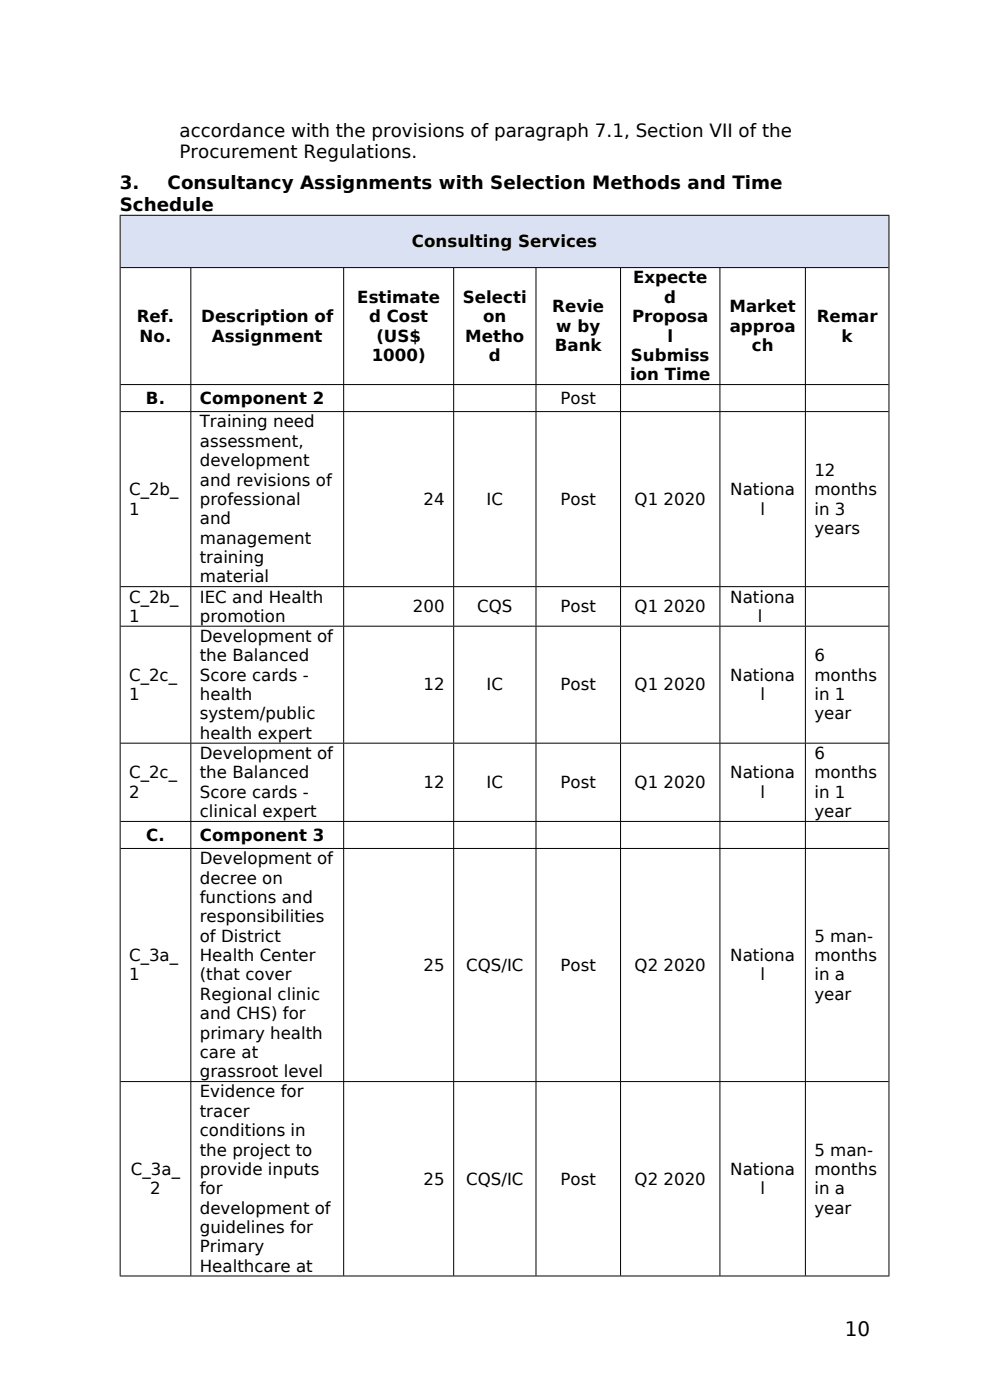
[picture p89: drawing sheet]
<svg xmlns="http://www.w3.org/2000/svg" width="210mm" height="297mm" viewBox="0 0 210 297" stroke-linecap="round" stroke-linejoin="round" font-family="sans-serif">
<defs><g id="words">
<text font-size="4.2" x="179.2" y="283.3">10</text>
<g font-size="3.9">
<text x="38.1" y="29">accordance with the provisions of paragraph 7.1, Section VII of the</text>
<text x="38.1" y="33.5">Procurement Regulations.</text>
<text x="25.4" y="40.2">3.</text>
<text x="35.6" y="40.2">Consultancy Assignments with Selection Methods and Time</text>
<text x="25.4" y="44.7">Schedule</text>
</g>
<g font-size="3.5">
<text x="87.4" y="52.4">Consulting Services</text>
<text x="75.8" y="64.2">Estimate</text>
<text x="98.2" y="64.2">Selecti</text>
<text x="134.3" y="60.1">Expecte</text>
<text x="140.9" y="64.2">d</text>
<text x="29" y="68.3">Ref.</text>
<text x="42.7" y="68.3">Description of</text>
<text x="78.3" y="68.3">d Cost</text>
<text x="102.5" y="68.3">on</text>
<text x="117.2" y="66.3">Revie</text>
<text x="118" y="70.4">w by</text>
<text x="134.1" y="68.3">Proposa</text>
<text x="154.8" y="66.3">Market</text>
<text x="154.8" y="70.4">approa</text>
<text x="173.3" y="68.3">Remar</text>
<text x="29.6" y="72.5">No.</text>
<text x="45" y="72.5">Assignment</text>
<text x="78.9" y="76.6">1000)</text>
<text x="79.8" y="72.5">(US$</text>
<text x="98.7" y="72.5">Metho</text>
<text x="103.7" y="76.6">d</text>
<text x="117.7" y="74.5">Bank</text>
<text x="133.8" y="76.6">Submiss</text>
<text x="141.6" y="72.5">l</text>
<text x="159.5" y="74.5">ch</text>
<text x="178.5" y="72.5">k</text>
<text x="133.6" y="80.7">ion Time</text>
<text x="31" y="85.7">B.</text>
<text x="42.4" y="85.7">Component 2</text>
<text x="118.9" y="85.7">Post</text>
<text x="42.4" y="90.7">Training need</text>
<text x="42.4" y="94.8">assessment,</text>
<text x="42.4" y="98.9">development</text>
<text x="172.8" y="100.9">12</text>
<text x="27.4" y="105.1">C_2b_</text>
<text x="42.4" y="103">and revisions of</text>
<text x="42.4" y="107.1">professional</text>
<text x="89.8" y="107.1">24</text>
<text x="103.2" y="107.1">IC</text>
<text x="118.9" y="107.1">Post</text>
<text x="134.6" y="107.1">Q1 2020</text>
<text x="154.9" y="105.1">Nationa</text>
<text x="172.8" y="105.1">months</text>
<text x="27.4" y="109.2">1</text>
<text x="42.4" y="111.2">and</text>
<text x="161.3" y="109.2">l</text>
<text x="172.8" y="109.2">in 3</text>
<text x="172.8" y="113.3">years</text>
<text x="42.4" y="115.3">management</text>
<text x="42.4" y="119.4">training</text>
<text x="42.4" y="123.5">material</text>
<text x="27.4" y="127.8">C_2b_</text>
<text x="27.4" y="131.9">1</text>
<text x="42.4" y="127.8">IEC and Health</text>
<text x="42.4" y="131.9">promotion</text>
<text x="87.6" y="129.9">200</text>
<text x="101.2" y="129.9">CQS</text>
<text x="118.9" y="129.9">Post</text>
<text x="134.6" y="129.9">Q1 2020</text>
<text x="154.9" y="127.8">Nationa</text>
<text x="160.7" y="131.9">l</text>
<text x="42.4" y="136.2">Development of</text>
<text x="42.4" y="140.3">the Balanced</text>
<text x="172.8" y="140.3">6</text>
<text x="27.4" y="144.4">C_2c_</text>
<text x="27.4" y="148.5">1</text>
<text x="42.4" y="144.4">Score cards -</text>
<text x="42.4" y="148.5">health</text>
<text x="89.8" y="146.5">12</text>
<text x="103.2" y="146.5">IC</text>
<text x="118.9" y="146.5">Post</text>
<text x="134.6" y="146.5">Q1 2020</text>
<text x="154.9" y="144.4">Nationa</text>
<text x="161.3" y="148.5">l</text>
<text x="172.8" y="144.4">months</text>
<text x="172.8" y="148.5">in 1</text>
<text x="42.4" y="152.6">system/public</text>
<text x="172.8" y="152.6">year</text>
<text x="42.4" y="156.7">health expert</text>
<text x="42.4" y="161">Development of</text>
<text x="172.8" y="161">6</text>
<text x="27.4" y="165.1">C_2c_</text>
<text x="42.4" y="165.1">the Balanced</text>
<text x="89.8" y="167.2">12</text>
<text x="103.2" y="167.2">IC</text>
<text x="118.9" y="167.2">Post</text>
<text x="134.6" y="167.2">Q1 2020</text>
<text x="154.9" y="165.1">Nationa</text>
<text x="172.8" y="165.1">months</text>
<text x="27.4" y="169.2">2</text>
<text x="42.4" y="169.2">Score cards -</text>
<text x="42.4" y="173.3">clinical expert</text>
<text x="161.3" y="169.2">l</text>
<text x="172.8" y="169.2">in 1</text>
<text x="172.8" y="173.3">year</text>
<text x="31" y="178.4">C.</text>
<text x="42.4" y="178.4">Component 3</text>
<text x="42.4" y="183.4">Development of</text>
<text x="42.4" y="187.5">decree on</text>
<text x="42.4" y="191.6">functions and</text>
<text x="42.4" y="195.7">responsibilities</text>
<text x="27.4" y="203.9">C_3a_</text>
<text x="42.4" y="199.8">of District</text>
<text x="42.4" y="203.9">Health Center</text>
<text x="154.9" y="203.9">Nationa</text>
<text x="172.8" y="199.8">5 man-</text>
<text x="172.8" y="203.9">months</text>
<text x="27.4" y="208">1</text>
<text x="42.4" y="208">(that cover</text>
<text x="89.8" y="205.9">25</text>
<text x="98.9" y="205.9">CQS/IC</text>
<text x="118.9" y="205.9">Post</text>
<text x="134.6" y="205.9">Q2 2020</text>
<text x="161.3" y="208">l</text>
<text x="172.8" y="208">in a</text>
<text x="42.4" y="212.1">Regional clinic</text>
<text x="172.8" y="212.1">year</text>
<text x="42.4" y="216.2">and CHS) for</text>
<text x="42.4" y="220.3">primary health</text>
<text x="42.4" y="224.4">care at</text>
<text x="42.4" y="228.5">grassroot level</text>
<text x="42.4" y="232.8">Evidence for</text>
<text x="42.4" y="236.9">tracer</text>
<text x="42.4" y="241">conditions in</text>
<text x="42.4" y="245.1">the project to</text>
<text x="172.8" y="245.1">5 man-</text>
<text x="27.8" y="249.2">C_3a_</text>
<text x="42.4" y="249.2">provide inputs</text>
<text x="89.8" y="251.3">25</text>
<text x="98.9" y="251.3">CQS/IC</text>
<text x="118.9" y="251.3">Post</text>
<text x="134.6" y="251.3">Q2 2020</text>
<text x="154.9" y="249.2">Nationa</text>
<text x="172.8" y="249.2">months</text>
<text x="31.9" y="253.3">2</text>
<text x="42.4" y="253.3">for</text>
<text x="42.4" y="257.5">development of</text>
<text x="161.3" y="253.3">l</text>
<text x="172.8" y="253.3">in a</text>
<text x="172.8" y="257.5">year</text>
<text x="42.4" y="261.6">guidelines for</text>
<text x="42.4" y="265.7">Primary</text>
<text x="42.4" y="269.8">Healthcare at</text>
</g>
</g></defs>
<path d="M25.6 45.8h162.9v10.9h-162.9z" fill-rule="evenodd" fill="#d9e1f2"/>
<g fill="none" stroke="#000" stroke-width=".21">
<path d="M25.4 45.7h163.3M25.5 45.8v224.8M25.6 56.8h162.9M40.5 56.9v24.6M72.9 56.9v24.6M96.2 56.9v24.6M113.7 56.9v24.6M131.6 56.9v24.6M152.7 56.9v24.6M170.9 56.9v24.6M188.6 45.8v224.8M25.6 81.6h162.9"/>
<path d="M25.6 87.3h162.9M40.5 81.7v5.5M40.5 87.4v37M72.9 81.7v5.5M72.9 87.4v37M96.2 81.7v5.5M96.2 87.4v37M113.7 81.7v5.5M113.7 87.4v37M131.6 81.7v5.5M131.6 87.4v37M152.7 81.7v5.5"/>
<path d="M152.7 87.4v37M170.9 81.7v5.5M170.9 87.4v37M25.6 124.5h162.9M25.6 132.8h162.9M40.5 124.5v8.3M40.5 132.9v24.7M72.9 124.5v8.3M72.9 132.9v24.7M96.2 124.5v8.3M96.2 132.9v24.7M113.7 124.5v8.3"/>
<path d="M113.7 132.9v24.7M131.6 124.5v8.3M131.6 132.9v24.7M152.7 124.5v8.3M152.7 132.9v24.7M170.9 124.5v8.3M170.9 132.9v24.7M25.6 157.7h162.9M40.5 157.7v16.5M72.9 157.7v16.5M96.2 157.7v16.5M113.7 157.7v16.5"/>
<path d="M131.6 157.7v16.5M152.7 157.7v16.5M170.9 157.7v16.5M25.6 174.3h162.9M25.6 180h162.9M40.5 174.4v5.5M72.9 174.4v5.5M96.2 174.4v5.5M113.7 174.4v5.5M131.6 174.4v5.5M152.7 174.4v5.5M170.9 174.4v5.5"/>
<path d="M40.5 180.1v49.3M72.9 180.1v49.3M96.2 180.1v49.3M113.7 180.1v49.3M131.6 180.1v49.3M152.7 180.1v49.3M170.9 180.1v49.3M25.6 229.5h162.9M40.5 229.5v41.1M72.9 229.5v41.1M96.2 229.5v41.1M113.7 229.5v41.1"/>
<path d="M131.6 229.5v41.1M152.7 229.5v41.1M170.9 229.5v41.1M25.4 270.7h163.3"/>
</g>
<use href="#words"/>
</svg>
